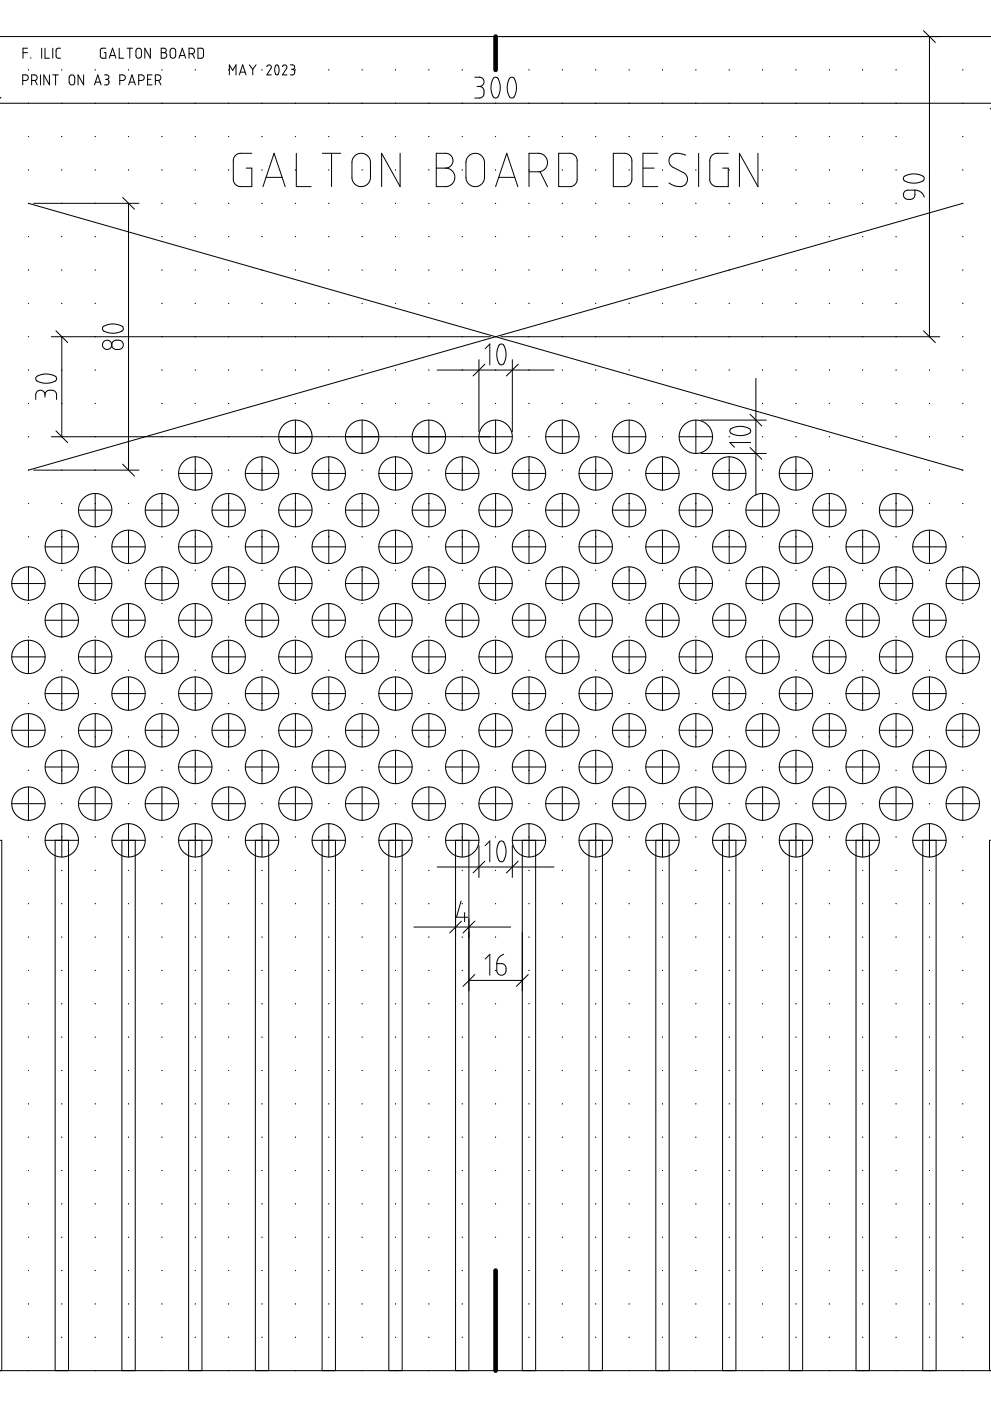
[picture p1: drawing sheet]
<svg xmlns="http://www.w3.org/2000/svg" width="297mm" height="420mm" viewBox="0 0 297 420" stroke-linecap="round" stroke-linejoin="round" font-family="sans-serif">
<g fill="none" stroke="#000" stroke-width=".3">
<path d="M-.1 11h297.2M6.9 15.8h1.3M8.2 14.5h-1.3v3M9.2 17.3v.2M12.5 14.5v3M13.5 14.5v3h1.3M15.8 14.5v3M18.1 14.5h-.9l-.4 .6 .1 2 .4 .3 .8 .1M31.7 14.5h-1.2l-.4 .5v1.9l.4 .5 1.2 .1v-1.7h-.5M32.7 17.5l1-3 1 3M33 16.6h1.5M35.7 14.5v3h1.4"/>
<path d="M38.1 14.5h1.6M38.9 14.5v3M41 14.7l.8-.2 .6 .5v1.8l-.6 .6-.7-.1-.4-.5v-1.7zM45.1 14.5v3l-1.7-3v3M48.3 14.5h1l.5 .4-.1 .7-.6 .2 .5 .1 .4 .5-.1 .6-.4 .4-1.2 .1zM48.3 15.8h.8M51.2 14.8l.7-.3 .7 .4v1.9l-.4 .6h-.7l-.5-.5v-1.7zM53.7 17.5l1-3 .9 3M53.9 16.6h1.5M56.7 16.1h1l.4-.2 .2-.4-.2-.8-.4-.2h-1v3M57.7 16.1l.6 1.4M59.3 14.5h1.1l.5 .3 .1 2.2-.4 .4-1.3 .1z"/>
<path d="M74.7 19.5l1.1 1.3M76.8 19.5l-1 1.3M80 20l.5-.5 .7 .3 .1 .5-1.3 2.2h1.3M82.7 19.6l.5-.1 .5 1.1-.2 1.3-.4 .6-.4-.2-.3-.9zM84.7 20l.6-.5 .5 .1 .2 .4-1.3 2.5h1.3M87 19.5h.8l.4 .2v.8l-.5 .3M276.8 9.2l3.6 3.5M278.6 11v90M-.1 31h297.2M.3 29.2l-.3 .3M6.8 24.1h1l.5-.2 .2-.6-.2-.6-.4-.2h-1.1v3M8.5 21h.1"/>
<path d="M8.5 20.9v.1M8.5 30.9v.1M9.5 24.1h.9l.5-.2 .3-.6-.3-.6-.4-.2h-1v3M10.5 24.1l.7 1.4M12.1 22.5v3M14.8 22.5v3l-1.7-3v3M15.8 22.5h1.7M16.7 22.5v3M18.5 21h.1M18.5 20.9v.1M18.5 30.9v.1M20.9 22.8l.8-.3 .7 .5v1.7l-.5 .7h-.6l-.5-.4z"/>
<path d="M25.1 22.5v3l-1.7-3v3M28.3 25.5l1-3 1 3M28.5 20.9v.1M28.5 30.9v.1M28.6 24.6h1.4M31.3 22.5h.9l.4 .4-.1 .7-.5 .2M31.6 23.8h.4M32 23.8l.6 .3v.9l-.4 .4-.9 .1M35.9 24.1l1.4-.1 .3-.6-.2-.6-.5-.3h-1v3M38.5 21h.1M38.5 20.9v.1M38.5 30.9v.1"/>
<path d="M38.6 25.5l1-3 1 3M38.8 24.6h1.5M41.6 24.1h.9l.5-.2 .2-.5-.2-.7-.4-.2h-1v3M44.2 23.8h1M45.6 22.5h-1.4v3h1.4M46.6 24.1l1.3-.1 .3-.6-.1-.6-.5-.3h-1v3M47.6 24.1l.6 1.4M48.5 20.9v.1M48.5 30.9v.1M58.5 21h.1M58.5 20.9v.1M58.5 30.9v.1"/>
<path d="M68.5 20.9v.1M68.5 30.9v.1M68.7 22.5v-3l1 1.6 1-1.6v3M71.7 22.5l1-3 1 3M72 21.6h1.5M75.8 20.8v1.7M78.5 21h.1M78.5 20.9v.1M78.5 30.9v.1M87.3 20.8h.4M87.7 20.8l.6 .4v.8l-.4 .4-.9 .1M88.5 20.9v.1"/>
<path d="M88.5 30.9v.1M98.5 21h.1M98.6 20.9v.1M98.6 30.9v.1M108.5 20.9v.1M108.5 30.9v.1M118.5 21h.1M118.6 20.9v.1M118.6 30.9v.1M128.5 20.9l.1 .1M128.5 30.9v.1M138.5 21h.1"/>
<path d="M138.6 20.9v.1M138.6 30.9v.1M142.3 23.2h1.8l.8 .7 .2 .8-.3 .7-1.1 .5M143 25.9h.7M143.7 25.9l.7 .2 .5 .6 .1 1.8-.4 .6-.6 .3h-1.7M147.9 23.5l.5-.3 .7 .2 .8 2v1.2l-.2 1.5-.5 1-.5 .3-.9-.4-.6-1.9 .1-2zM148.5 20.9l.1 .1M148.5 30.9v.1M152.8 23.4l.8-.2 .5 .3 .7 2.2-.3 2.4-.4 1-.6 .3-.8-.3-.6-2.1 .1-2zM158.5 21h.1M158.6 20.9v.1M158.6 30.9v.1"/>
<path d="M168.6 20.9v.1M168.6 30.9v.1M178.5 21h.1M178.6 20.9v.1M178.6 30.9v.1M188.6 20.9v.1M188.6 30.9v.1M198.5 21h.1M198.6 20.9v.1M198.6 30.9v.1M208.6 20.9v.1M208.6 30.9v.1"/>
<path d="M218.5 21h.1M218.6 20.9v.1M218.6 30.9v.1M228.6 20.9v.1M228.6 30.9v.1M238.6 20.9l-.1 .1M238.6 30.9v.1M248.6 20.9v.1M248.6 30.9v.1M258.6 20.9v.1M258.6 30.9v.1M268.6 20.9v.1"/>
<path d="M268.6 30.9v.1M278.6 21h.1M288.6 21h.1M288.6 20.9v.1M288.6 30.9v.1M297.1 32.5l-.3 .2M8.5 41h.1M8.5 40.9v.1M8.5 50.9v.1M18.5 41h.1M18.5 40.9v.1M18.5 50.9v.1"/>
<path d="M28.5 51h.1M28.5 40.9v.1M28.5 50.9v.1M36.8 59.2l3.5 3.5M38.5 41h.1M38.5 40.9v.1M38.5 50.9v.1M48.5 51h.1M48.5 40.9v.1M48.5 50.9v.1M58.5 41h.1M58.5 40.9v.1"/>
<path d="M58.5 50.9v.1M68.5 51h.1M68.5 40.9v.1M68.5 50.9v.1M75.5 46h-3.9l-.9 .5-.6 .8-.2 6.7 .5 1.2 .9 .6 4.2 .2v-5.6h-1.7M78.5 41h.1M78.5 40.9v.1M78.5 50.9v.1M78.8 56l3.3-10 3.4 10M79.7 53.2h4.9M88.5 51h.1M88.5 40.9v.1"/>
<path d="M88.5 50.9v.1M88.8 46v10h4.5M96.6 46h5.6M98.5 41h.1M98.6 40.9v.1M98.6 50.9v.1M99.4 46v10M106.3 46.8l1.1-.7 1.4-.1 1.3 .7 .8 1.2 .1 5.8-.6 1.2-1.3 .9-1.1 .2-1-.4-.8-.5-.6-1-.1-5.6 .2-.9zM108.5 51h.1M108.5 40.9v.1M108.5 50.9v.1M118.5 41h.1"/>
<path d="M118.6 40.9v.1M118.6 50.9v.1M119.9 46v10l-5.5-10v10M128.5 51h.1M128.5 40.9l.1 .1M128.5 50.9v.1M130.8 46h3.3l.9 .5 .6 .8 .2 1.2-.5 1.1-.8 .6-1 .2 1.1 .2 .7 .4 .7 .8 .3 .9-.2 1.7-.6 .8-.8 .5-.9 .3h-3zM130.8 50.4h2.7M138.5 41h.1M138.6 40.9v.1M138.6 50.9v.1M140.4 46.9l1.2-.8 1.4-.1 1.3 .7 .8 1.1 .1 5.9-.6 1.3-1.3 .8-1.2 .2-.9-.3-.9-.7-.5-1-.1-5.4 .2-1z"/>
<path d="M148.5 51h.1M148.5 40.9l.1 .1M148.5 50.9v.1M148.5 56l3.4-10 3.3 10M149.5 53.2h4.8M158.5 41h.1M158.5 51h.1M158.6 51.5h3l1.6-.7 .6-.7 .3-1.1-.1-.9-.5-1.2-.7-.5-.9-.4h-3.3v10M158.6 40.9v.1M161.9 51.5l2.2 4.5M167.4 46h3.8l.9 .4 .7 .8 .2 .7v6.1l-.4 1.1-.8 .7-.8 .2h-3.6zM168.5 51h.1"/>
<path d="M168.6 40.9v.1M168.6 50.9v.1M178.5 41h.1M178.6 40.9v.1M178.6 50.9v.1M183.8 46h3.9l.9 .5 .6 .8 .2 .7v6.1l-.4 .9-.8 .8-.8 .2h-3.6zM188.6 51h.1M188.6 40.9v.1M188.6 50.9v.1M192.7 50.4h3.4M197.2 46h-4.5v10h4.5M198.5 41h.1"/>
<path d="M198.6 40.9v.1M198.6 50.9v.1M205.5 46.5l-2-.5-1.6 .1-1 .8-.4 1.5 .3 .9 .6 .7 3.5 1.8 .7 .6 .5 1.3-.4 1.3-1 .8-1.2 .2-1.5-.4-1.5-.7M208.6 51h.1M208.6 40.9v.1M208.6 50.9v.1M209.4 46v10M218.3 46h-3.9l-.8 .5-.7 .8-.2 6.7 .5 1.2 .9 .6 4.2 .2v-5.6h-1.7M218.5 41h.1M218.6 40.9v.1M218.6 50.9v.1M227.2 46v10l-5.6-10v10"/>
<path d="M228.6 51h.1M228.6 40.9v.1M228.6 50.9v.1M238.5 51h.1M238.6 40.9l-.1 .1M238.6 50.9v.1M248.6 51h.1M248.6 40.9v.1M248.6 50.9v.1M258.6 51h.1M258.6 40.9v.1M258.6 50.9v.1"/>
<path d="M268.6 51h.1M268.6 40.9v.1M268.6 50.9v.1M270.9 53l1.6-.7 2.1-.1 2 .6 .4 .8-.3 .6-.9 .4-2.5 .3-2.2-.7-.3-.6zM271.2 57.4l.7-.4h2.3v1.9l-.9 .8h-1.7l-.5-.4-.3-.7v-.6zM274.2 57l1.7 .5 .7 .7 .4 .9M278.6 41h.1M278.6 51h.1M288.6 41h.1M288.6 40.9v.1M288.6 50.9v.1M8.5 61l280.1 80"/>
<path d="M8.5 61h.1M8.5 71h.1M10.1 61h31.6M18.5 61h.1M18.5 71h.1M28.5 71h.1M28.5 61h.1M38.5 71h.1M38.5 61v80M48.5 61h.1M48.5 71h.1M58.5 61h.1"/>
<path d="M58.5 71h.1M68.5 61h.1M68.5 71h.1M78.5 61h.1M78.5 71h.1M88.5 61h.1M88.5 71h.1M98.6 61h.1M98.6 71h.1M108.5 61h.1M108.5 71h.1M118.6 61h.1"/>
<path d="M118.6 71h.1M128.5 61h.1M128.5 71h.1M138.6 61h.1M138.6 71h.1M148.5 61h.1M148.5 71h.1M158.6 61h.1M158.6 71h.1M168.5 61h.1M168.5 71h.1M168.6 61h.1"/>
<path d="M168.6 71h.1M178.6 61h.1M178.6 71h.1M188.6 61h.1M188.6 71h.1M198.6 61h.1M198.6 71h.1M208.6 61h.1M208.6 71h.1M218.6 61h.1M218.6 71h.1M228.6 61h.1"/>
<path d="M228.6 71h.1M238.5 61h.1M238.5 71h.1M238.6 61h.1M238.6 71h.1M248.6 61h.1M248.6 71h.1M258.6 61h.1M258.6 71h.1M268.6 61h.1M268.6 71h.1M278.6 61h.1"/>
<path d="M278.6 71h.1M288.6 61l-280.1 80M288.6 61h.1M288.6 71h.1M8.5 81h.1M8.5 91h.1M16.8 99.2l3.5 3.5M18.5 81h.1M18.5 91h.1M28.5 91h.1M28.5 81h.1M30.9 98l1.6-.7 2.1-.1 2.1 .7 .3 .8-.3 .5-1.1 .5-2.5 .2-2-.6-.4-.6z"/>
<path d="M38.5 81h.1M38.5 91h.1M48.5 91h.1M48.5 81h.1M58.5 81h.1M58.5 91h.1M68.5 91h.1M68.5 81h.1M78.5 81h.1M78.5 91h.1M88.5 91h.1M88.5 81h.1"/>
<path d="M98.5 81h.1M98.6 81h.1M98.6 91h.1M108.5 91h.1M108.5 81h.1M118.5 81h.1M118.6 81h.1M118.6 91h.1M128.5 91h.1M128.5 81h.1M138.5 81h.1M138.6 81h.1"/>
<path d="M138.6 91h.1M148.5 91h.1M148.5 81h.1M158.5 81h.1M158.6 81h.1M158.6 91h.1M168.5 91h.1M168.6 81h.1M168.6 91h.1M178.5 81h.1M178.6 81h.1M178.6 91h.1"/>
<path d="M188.6 91h.1M188.6 81h.1M198.5 81h.1M198.6 81h.1M198.6 91h.1M208.6 91h.1M208.6 81h.1M218.5 81h.1M218.6 81h.1M218.6 91h.1M228.6 91h.1M228.6 81h.1"/>
<path d="M238.5 91h.1M238.6 81h-.1M238.6 91h.1M248.6 91h.1M248.6 81h.1M258.6 91h.1M258.6 81h.1M268.6 91h.1M268.6 81h.1M276.8 99.2l3.6 3.5M278.6 81h.1M278.6 91h.1"/>
<path d="M288.6 81h.1M288.6 91h.1M8.5 101h.1M8.5 111h.1M11 112.9l1.9-.7h1.8l1.9 .7 .4 .8-.4 .6-1.1 .4-2.5 .2-2-.6-.3-.6zM13.5 118.4l-.5-1.1-.7-.3-.8 .1-.8 1v1.7M13.5 118.4l.2-.7 .5-.5 1.9-.1 .8 .9 .1 1.8M13.5 118.4v.7M15.4 101h131.6M18.5 111h.1M18.5 101v30M28.5 111h.1"/>
<path d="M28.5 101h.1M33.8 102.5l.8-.5 1.5 .1 .8 .8v1l-.9 .9-1.8-.2-.7-.8v-.6zM38.5 111h.1M48.5 111h.1M48.5 101h.1M58.5 101h.1M58.5 111h.1M68.5 111h.1M68.5 101h.1M78.5 101h.1M78.5 111h.1M88.5 111h.1"/>
<path d="M88.5 101h.1M98.6 101h.1M98.6 111h.1M108.5 111h.1M108.5 101h.1M118.6 101h.1M118.6 111h.1M128.5 111h.1M128.5 101h.1M131 111h35.1M138.6 101h.1M138.6 111h.1"/>
<path d="M143.6 107.9v21.5M145.3 109.2l-3.5 3.6M145.4 104.6l1.4-1.4v6.2M148.5 101h.1M148.5 111h.1M149.6 103.4l.6-.2 .7 .2 .7 2.1 .1 1.4-.3 1.3-.4 .9-.7 .3-.8-.5-.6-1.9 .1-1.9zM150.1 101h131.6M153.6 107.9v21.5M155.3 109.2l-3.5 3.6M158.6 101h.1M158.6 111h.1M168.5 111h.1"/>
<path d="M168.6 101h.1M168.6 111h.1M178.6 101h.1M178.6 111h.1M188.6 111h.1M188.6 101h.1M198.6 101h.1M198.6 111h.1M208.6 111h.1M208.6 101h.1M218.6 101h.1M218.6 111h.1"/>
<path d="M226.6 113.5v35M228.6 111h.1M228.6 101h.1M238.5 111h.1M238.6 101h.1M238.6 111h.1M248.6 111h.1M248.6 101h.1M258.6 111h.1M258.6 101h.1M268.6 111h.1M268.6 101h.1"/>
<path d="M278.6 111h.1M288.6 101h.1M288.6 111h.1M8.5 131h.1M8.5 121h.1M15.4 131h138.2M16.8 129.2l3.5 3.6M18.5 121h.1M28.5 121h.1M28.5 131h.1M36.8 139.2l3.5 3.6M38.5 121h.1"/>
<path d="M48.5 121h.1M48.5 131h.1M58.5 121h.1M58.5 131h.1M58.5 137v10M68.5 121h.1M68.5 131h.1M78.5 121h.1M78.5 131h.1M78.5 137v10M88.5 121h.1M88.5 126v10"/>
<path d="M98.5 121h.1M98.6 121h.1M98.6 131h.1M98.6 137v10M108.5 121h.1M108.5 126v10M118.5 121h.1M118.6 121h.1M118.6 131h.1M118.6 137v10M128.5 121h.1M128.5 126v10"/>
<path d="M138.5 121h.1M138.6 121h.1M138.6 131h.1M138.6 137v10M148.5 121h.1M148.5 126v10M158.5 131h.1M158.5 121h.1M158.6 121h.1M158.6 137v10M163.6 131h10M168.6 121h.1"/>
<path d="M168.6 126v10M178.5 131h.1M178.5 121h.1M178.6 121h.1M178.6 137v10M183.6 131h10M188.6 121h.1M188.6 126v10M198.5 131h.1M198.5 121h.1M198.6 121h.1M198.6 137v10"/>
<path d="M203.6 131h10M208.6 121h.1M208.6 126v10M210.1 126h19.6M210.1 136h19.6M218.5 131h.1M218.5 121h.1M218.6 121h.1M218.6 137v10M219 128.6l1.8-.6 1.9-.1 2 .7 .3 .8-.3 .5-1.1 .5-2.5 .2-2.1-.7-.2-.6zM224.8 124.2l3.5 3.6M224.8 134.2l3.5 3.6"/>
<path d="M225 132.7h-6.2l1.4 1.4M228.6 131h.1M228.6 121h.1M238.5 131h.1M238.6 121h-.1M238.6 131h.1M238.6 137v10M248.6 131h.1M248.6 121h.1M258.6 131h.1M258.6 121h.1M268.6 131h.1"/>
<path d="M268.6 121h.1M278.6 131h.1M278.6 121h.1M288.6 131h.1M288.6 121h.1M8.5 141h.1M8.5 151h.1M10.1 141h31.6M18.5 141h.1M18.5 151h.1M18.5 159v10M23.5 153h10"/>
<path d="M28.5 151h.1M28.5 141h.1M28.5 148v10M38.5 151h.1M38.5 159v10M43.5 153h10M48.5 151h.1M48.5 141h.1M48.5 148v10M53.5 142h10M58.5 141h.1M58.5 151h.1"/>
<path d="M58.5 159v10M63.5 153h10M68.5 151h.1M68.5 141h.1M68.5 148v10M73.5 142h10M78.5 141h.1M78.5 151h.1M78.5 159v10M83.5 153h10M88.5 151h.1M88.5 141h.1"/>
<path d="M88.5 148v10M93.5 142h10M98.5 141h.1M98.6 151h.1M98.6 159v10M103.5 153h10M108.5 151h.1M108.5 141h.1M108.5 148v10M113.5 142h10M118.5 141h.1M118.6 151h.1"/>
<path d="M118.6 159v10M123.5 153h10M128.5 151h.1M128.5 141h.1M128.5 148v10M133.5 142h10.1M138.5 141h.1M138.6 151h.1M138.6 159v10M143.6 153h10M148.5 151h.1M148.5 141h.1"/>
<path d="M148.5 148v10M153.6 142h10M158.5 141h.1M158.6 151h.1M158.6 159v10M163.6 153h10M168.5 151h.1M168.6 141h.1M168.6 148v10M173.6 142h10M178.5 141h.1M178.6 151h.1"/>
<path d="M178.6 159v10M183.6 153h10M188.6 151h.1M188.6 141h.1M188.6 148v10M193.6 142h10M198.5 141h.1M198.6 151h.1M198.6 159v10M203.6 153h10M208.6 151h.1M208.6 141h.1"/>
<path d="M208.6 148v10M213.6 142h10M218.5 141h.1M218.6 151h.1M218.6 159v10M223.6 153h10M228.6 151h.1M228.6 141h.1M228.6 148v10M233.6 142h10M238.5 141h.1M238.5 151h.1"/>
<path d="M238.6 151h.1M238.6 159v10M243.6 153h10M248.6 151h.1M248.6 141h.1M248.6 148v10M258.6 151h.1M258.6 141h.1M258.6 159v10M263.6 153h10M268.6 151h.1M268.6 141h.1"/>
<path d="M268.6 148v10M278.6 141h.1M278.6 151h.1M278.6 159v10M288.6 141h.1M288.6 151h.1M3.5 175h10M8.5 161h.1M8.5 171h.1M8.5 170v10M13.5 164h10M18.5 161h.1"/>
<path d="M18.5 171h.1M23.5 175h10M28.5 161h.1M28.5 171h.1M28.5 170v10M33.5 164h10M38.5 161h.1M38.5 171h.1M43.5 175h10M48.5 161h.1M48.5 171h.1M48.5 170v10"/>
<path d="M53.5 164h10M58.5 161h.1M58.5 171h.1M63.5 175h10M68.5 161h.1M68.5 171h.1M68.5 170v10M73.5 164h10M78.5 161h.1M78.5 171h.1M83.5 175h10M88.5 161h.1"/>
<path d="M88.5 171h.1M88.5 170v10M93.5 164h10M98.5 161h.1M98.6 171h.1M103.5 175h10M108.5 161h.1M108.5 171h.1M108.5 170v10M113.5 164h10M118.5 161h.1M118.6 171h.1"/>
<path d="M123.5 175h10M128.5 171h.1M128.5 170v10M128.6 161h-.1M133.5 164h10.1M138.5 161h.1M138.6 171h.1M143.6 175h10M148.5 171h.1M148.5 170v10M148.6 161h-.1M153.6 164h10"/>
<path d="M158.5 161h.1M158.6 171h.1M163.6 175h10M168.5 171h.1M168.6 170v10M168.6 161h.1M173.6 164h10M178.5 161h.1M178.6 171h.1M183.6 175h10M188.6 161h.1M188.6 171h.1"/>
<path d="M188.6 170v10M193.6 164h10M198.5 161h.1M198.6 171h.1M203.6 175h10M208.6 171h.1M208.6 170v10M208.6 161h.1M213.6 164h10M218.5 161h.1M218.6 171h.1M223.6 175h10"/>
<path d="M228.6 171h.1M228.6 170v10M228.6 161h.1M233.6 164h10M238.5 161h.1M238.5 171h.1M238.6 171h.1M243.6 175h10M248.6 171h.1M248.6 170v10M248.6 161h.1M253.6 164h10"/>
<path d="M258.6 161h.1M258.6 171h.1M263.6 175h10M268.6 171h.1M268.6 170v10M268.6 161h.1M273.6 164h10M278.6 161h.1M278.6 171h.1M283.6 175h10M288.6 161h.1M288.6 171h.1"/>
<path d="M288.6 170v10M3.5 197h10M8.5 181h.1M8.5 191h.1M8.5 192v10M13.5 186h10M18.5 181h.1M18.5 191h.1M18.5 181v10M23.5 197h10M28.5 181h.1M28.5 191h.1"/>
<path d="M28.5 192v10M33.5 186h10M38.5 181h.1M38.5 191h.1M38.5 181v10M43.5 197h10M48.5 181h.1M48.5 191h.1M48.5 192v10M53.5 186h10M58.5 181h.1M58.5 191h.1"/>
<path d="M58.5 181v10M63.5 197h10M68.5 181h.1M68.5 191h.1M68.5 192v10M73.5 186h10M78.5 181h.1M78.5 191h.1M78.5 181v10M83.5 197h10M88.5 181h.1M88.5 191h.1"/>
<path d="M88.5 192v10M93.5 186h10M98.5 181h.1M98.5 191h.1M98.6 181v10M103.5 197h10M108.5 181h.1M108.5 191h.1M108.5 192v10M113.5 186h10M118.5 181h.1M118.5 191h.1"/>
<path d="M118.6 181v10M123.5 197h10M128.5 191h.1M128.5 192v10M128.6 181h-.1M133.5 186h10.1M138.5 181h.1M138.5 191h.1M138.6 181v10M143.6 197h10M148.5 191h.1M148.5 192v10"/>
<path d="M148.6 181h-.1M153.6 186h10M158.5 181h.1M158.5 191h.1M158.6 181v10M163.6 197h10M168.5 191h.1M168.6 191h.1M168.6 192v10M168.6 181h.1M173.6 186h10M178.5 181h.1"/>
<path d="M178.5 191h.1M178.6 181v10M183.6 197h10M188.6 181h.1M188.6 191h.1M188.6 192v10M193.6 186h10M198.5 181h.1M198.5 191h.1M198.6 181v10M203.6 197h10M208.6 191h.1"/>
<path d="M208.6 192v10M208.6 181h.1M213.6 186h10M218.5 181h.1M218.5 191h.1M218.6 181v10M223.6 197h10M228.6 191h.1M228.6 192v10M228.6 181h.1M233.6 186h10M238.5 181v10"/>
<path d="M243.6 197h10M248.6 191h.1M248.6 192v10M248.6 181h.1M253.6 186h10M258.6 181v10M263.6 197h10M268.6 191h.1M268.6 192v10M268.6 181h.1M273.6 186h10M278.6 181h.1"/>
<path d="M278.6 191h.1M278.6 181v10M283.6 197h10M288.6 181h.1M288.6 191h.1M288.6 192v10M3.5 219h10M8.5 201h.1M8.5 211h.1M8.5 214v10M13.5 208h10M18.5 201h.1"/>
<path d="M18.5 211h.1M18.5 203v10M23.5 219h10M28.5 201h.1M28.5 211h.1M28.5 214v10M33.5 208h10M38.5 201h.1M38.5 211h.1M38.5 203v10M43.5 219h10M48.5 201h.1"/>
<path d="M48.5 211h.1M48.5 214v10M53.5 208h10M58.5 201h.1M58.5 211h.1M58.5 203v10M63.5 219h10M68.5 201h.1M68.5 211h.1M68.5 214v10M73.5 208h10M78.5 201h.1"/>
<path d="M78.5 211h.1M78.5 203v10M83.5 219h10M88.5 201h.1M88.5 211h.1M88.5 214v10M93.5 208h10M98.5 201h.1M98.5 211h.1M98.6 201h.1M98.6 203v10M103.5 219h10"/>
<path d="M108.5 201h.1M108.5 211h.1M108.5 214v10M113.5 208h10M118.5 201h.1M118.5 211h.1M118.6 201h.1M118.6 203v10M123.5 219h10M128.5 201h.1M128.5 211h.1M128.5 214v10"/>
<path d="M133.5 208h10.1M138.5 201h.1M138.5 211h.1M138.6 201h.1M138.6 203v10M143.6 219h10M148.5 201h.1M148.5 211h.1M148.5 214v10M153.6 208h10M158.5 201h.1M158.5 211h.1"/>
<path d="M158.6 201h.1M158.6 203v10M163.6 219h10M168.5 201h.1M168.5 211h.1M168.6 211h.1M168.6 214v10M173.6 208h10M178.5 201h.1M178.5 211h.1M178.6 201h.1M178.6 203v10"/>
<path d="M183.6 219h10M188.6 201h.1M188.6 211h.1M188.6 214v10M193.6 208h10M198.5 201h.1M198.5 211h.1M198.6 201h.1M198.6 203v10M203.6 219h10M208.6 201h.1M208.6 211h.1"/>
<path d="M208.6 214v10M213.6 208h10M218.5 201h.1M218.5 211h.1M218.6 201h.1M218.6 203v10M223.6 219h10M228.6 201h.1M228.6 211h.1M228.6 214v10M233.6 208h10M238.5 201h.1"/>
<path d="M238.5 211h.1M238.6 203v10M243.6 219h10M248.6 201h.1M248.6 211h.1M248.6 214v10M253.6 208h10M258.6 201h.1M258.6 211h.1M258.6 203v10M263.6 219h10M268.6 201h.1"/>
<path d="M268.6 211h.1M268.6 214v10M273.6 208h10M278.6 201h.1M278.6 211h.1M278.6 203v10M283.6 219h10M288.6 201h.1M288.6 211h.1M288.6 214v10M8.5 221h.1M8.5 231h.1"/>
<path d="M8.5 236v10M13.5 230h10M18.5 221h.1M18.5 231h.1M18.5 225v10M28.5 221h.1M28.5 231h.1M28.5 236v10M33.5 230h10M38.5 221h.1M38.5 231h.1M38.5 225v10"/>
<path d="M48.5 221h.1M48.5 231h.1M48.5 236v10M53.5 230h10M58.5 221h.1M58.5 231h.1M58.5 225v10M68.5 221h.1M68.5 231h.1M68.5 236v10M73.5 230h10M78.5 221h.1"/>
<path d="M78.5 231h.1M78.5 225v10M88.5 221h.1M88.5 231h.1M88.5 236v10M93.5 230h10M98.5 221h.1M98.5 231h.1M98.6 221h.1M98.6 225v10M108.5 221h.1M108.5 231h.1"/>
<path d="M108.5 236v10M113.5 230h10M118.5 221h.1M118.5 231h.1M118.6 221h.1M118.6 225v10M128.5 221h.1M128.5 231h.1M128.5 236v10M133.5 230h10.1M138.5 221h.1M138.5 231h.1"/>
<path d="M138.6 221h.1M138.6 225v10M148.5 221h.1M148.5 231h.1M148.5 236v10M153.6 230h10M158.5 221h.1M158.5 231h.1M158.6 221h.1M158.6 225v10M168.5 221h.1M168.5 231h.1"/>
<path d="M168.6 231h.1M168.6 236v10M173.6 230h10M178.5 221h.1M178.5 231h.1M178.6 221h.1M178.6 225v10M188.6 221h.1M188.6 231h.1M188.6 236v10M193.6 230h10M198.5 221h.1"/>
<path d="M198.5 231h.1M198.6 221h.1M198.6 225v10M208.6 221h.1M208.6 231h.1M208.6 236v10M213.6 230h10M218.5 221h.1M218.5 231h.1M218.6 221h.1M218.6 225v10M228.6 221h.1"/>
<path d="M228.6 231h.1M228.6 236v10M233.6 230h10M238.5 221h.1M238.5 231h.1M238.6 225v10M248.6 221h.1M248.6 231h.1M248.6 236v10M253.6 230h10M258.6 221h.1M258.6 231h.1"/>
<path d="M258.6 225v10M268.6 221h.1M268.6 231h.1M268.6 236v10M273.6 230h10M278.6 221h.1M278.6 231h.1M278.6 225v10M288.6 221h.1M288.6 231h.1M288.6 236v10M0 252h.5v159.1"/>
<path d="M3.5 241h10M8.5 251h.1M13.5 252h10M16.5 252v159.1M18.5 241h.1M18.5 251h.1M18.5 247v10M20.5 252v159.1M23.5 241h10M28.5 251h.1M33.5 252h10M36.5 252v159.1"/>
<path d="M38.5 241h.1M38.5 251h.1M38.5 247v10M40.5 252v159.1M43.5 241h10M48.5 251h.1M53.5 252h10M56.5 252v159.1M58.5 241h.1M58.5 251h.1M58.5 247v10M60.5 252v159.1"/>
<path d="M63.5 241h10M68.5 251h.1M73.5 252h10M76.5 252v159.1M78.5 241h.1M78.5 251h.1M78.5 247v10M80.5 252v159.1M83.5 241h10M88.5 251h.1M93.5 252h10M96.5 252v159.1"/>
<path d="M98.5 241h.1M98.5 251h.1M98.6 241h.1M98.6 247v10M100.5 252v159.1M103.5 241h10M108.5 251h.1M113.5 252h10M116.5 252v159.1M118.5 241h.1M118.5 251h.1M118.6 241h.1"/>
<path d="M118.6 247v10M120.5 252v159.1M123.5 241h10M128.5 251h.1M133.5 252h10.1M136.5 252v159.1M138.5 241h.1M138.5 251h.1M138.6 241h.1M138.6 247v10M140.5 252v159.1M143.6 241h10"/>
<path d="M143.6 253.6v9.5M145.3 258.3l-3.5 3.5M145.4 253.6l1.4-1.4v6.3M148.5 251h.1M149.6 252.5l.6-.3 .8 .3 .6 2.1 .1 1.3-.4 1.5-.3 .7-.7 .4-.8-.5-.6-2 .1-1.9zM153.6 252h10M153.6 253.6v9.5M155.3 258.3l-3.5 3.5M156.5 252v159.1M158.5 241h.1M158.5 251h.1M158.6 241h.1"/>
<path d="M158.6 247v10M160.5 252v159.1M163.6 241h10M168.5 251h.1M168.6 251h.1M173.6 252h10M176.6 252v159.1M178.5 241h.1M178.5 251h.1M178.6 241h.1M178.6 247v10M180.6 252v159.1"/>
<path d="M183.6 241h10M188.6 251h.1M193.6 252h10M196.6 252v159.1M198.5 241h.1M198.5 251h.1M198.6 241h.1M198.6 247v10M200.6 252v159.1M203.6 241h10M208.6 251h.1M213.6 252h10"/>
<path d="M216.6 252v159.1M218.5 241h.1M218.5 251h.1M218.6 241h.1M218.6 247v10M220.6 252v159.1M223.6 241h10M228.6 251h.1M233.6 252h10M236.6 252v159.1M238.5 241h.1M238.5 251h.1"/>
<path d="M238.6 247v10M240.6 252v159.1M243.6 241h10M248.6 251h.1M253.6 252h10M256.6 252v159.1M258.6 241h.1M258.6 251h.1M258.6 247v10M260.6 252v159.1M263.6 241h10M268.6 251h.1"/>
<path d="M273.6 252h10M276.6 252v159.1M278.6 241h.1M278.6 251h.1M278.6 247v10M280.6 252v159.1M283.6 241h10M288.6 251h.1M297.1 252h-.5v159.1M8.5 261h.1M8.5 271h.1M18.5 261h.1"/>
<path d="M18.5 271h.1M28.5 261h.1M28.5 271h.1M38.5 261h.1M38.5 271h.1M48.5 261h.1M48.5 271h.1M58.5 261h.1M58.5 271h.1M68.5 261h.1M68.5 271h.1M78.5 261h.1"/>
<path d="M78.5 271h.1M88.5 261h.1M88.5 271h.1M98.5 261h.1M98.5 271h.1M98.6 261h.1M98.6 271h.1M108.5 261h.1M108.5 271h.1M118.5 261h.1M118.5 271h.1M118.6 261h.1"/>
<path d="M118.6 271h.1M124.1 278h29M128.5 271h.1M128.6 261h-.1M131 260h35.1M138.2 270.2l-1.4 4.9h3.5M138.3 276.2l-3.5 3.6M138.5 261h.1M138.5 271h.1M138.6 261h.1M138.6 271h.1M139.3 273.7v2.8"/>
<path d="M142.3 276.2l-3.5 3.6M148.5 271h.1M148.6 261h-.1M158.5 261h.1M158.5 271h.1M158.6 261h.1M158.6 271h.1M168.6 271h.1M168.6 261h.1M178.5 261h.1M178.5 271h.1M178.6 261h.1"/>
<path d="M178.6 271h.1M188.6 261h.1M188.6 271h.1M198.5 261h.1M198.5 271h.1M198.6 261h.1M198.6 271h.1M208.6 271h.1M208.6 261h.1M218.5 261h.1M218.5 271h.1M218.6 261h.1"/>
<path d="M218.6 271h.1M228.6 271h.1M228.6 261h.1M238.5 261h.1M238.6 271h-.1M248.6 271h.1M248.6 261h.1M258.6 261h.1M258.6 271h.1M268.6 271h.1M268.6 261h.1M278.6 261h.1"/>
<path d="M278.6 271h.1M288.6 261h.1M288.6 271h.1M8.5 281h.1M8.5 291h.1M8.5 281v.1M18.5 281h.1M18.5 291h.1M18.5 281v.1M28.5 281v.1M28.5 291h.1M38.5 281h.1"/>
<path d="M38.5 291h.1M38.5 281v.1M48.5 281v.1M48.5 291h.1M58.5 281h.1M58.5 291h.1M58.5 281v.1M68.5 281v.1M68.5 291h.1M78.5 281h.1M78.5 291h.1M78.5 281v.1"/>
<path d="M88.5 281v.1M88.5 291h.1M98.5 281h.1M98.5 291h.1M98.6 281v.1M98.6 291h.1M108.5 281v.1M108.5 291h.1M118.5 281h.1M118.5 291h.1M118.6 281v.1M118.6 291h.1"/>
<path d="M128.5 291h.1M128.6 281l-.1 .1M138.5 281h.1M138.5 291h.1M138.6 281v.1M138.6 291h.1M140.5 294h16M142.3 292.3l-3.5 3.5M145.4 287.6l1.4-1.4v6.3M148.5 291h.1M148.6 281l-.1 .1M148.9 289h1.7l.8 .5 .3 .6v1.1l-.6 1-1.1 .2-.9-.6-.2-.5z"/>
<path d="M151 286.2l-.9 .5-.7 .7-.5 1.6M158.3 292.3l-3.5 3.5M158.5 281h.1M158.5 291h.1M158.6 281v.1M158.6 291h.1M168.6 291h.1M168.6 281v.1M178.5 281h.1M178.5 291h.1M178.6 281v.1M178.6 291h.1"/>
<path d="M188.6 281v.1M188.6 291h.1M198.5 281h.1M198.5 291h.1M198.6 281v.1M198.6 291h.1M208.6 291h.1M208.6 281v.1M218.5 281h.1M218.5 291h.1M218.6 281v.1M218.6 291h.1"/>
<path d="M228.6 291h.1M228.6 281v.1M238.5 281l.1 .1M238.6 291h-.1M248.6 291h.1M248.6 281v.1M258.6 281v.1M258.6 291h.1M268.6 291h.1M268.6 281v.1M278.6 281h.1M278.6 291h.1"/>
<path d="M278.6 281v.1M288.6 281h.1M288.6 291h.1M288.6 281v.1M8.5 301h.1M8.5 311h.1M8.5 301v.1M18.5 301h.1M18.5 311h.1M18.5 301v.1M28.5 301v.1M28.5 311h.1"/>
<path d="M38.5 301h.1M38.5 311h.1M38.5 301v.1M48.5 301v.1M48.5 311h.1M58.5 301h.1M58.5 311h.1M58.5 301v.1M68.5 301v.1M68.5 311h.1M78.5 301h.1M78.5 311h.1"/>
<path d="M78.5 301v.1M88.5 301v.1M88.5 311h.1M98.5 301h.1M98.5 311h.1M98.6 301v.1M98.6 311h.1M108.5 301v.1M108.5 311h.1M118.5 301h.1M118.5 311h.1M118.6 301v.1"/>
<path d="M118.6 311h.1M128.5 311h.1M128.6 301l-.1 .1M138.5 301h.1M138.5 311h.1M138.6 301v.1M138.6 311h.1M148.5 311h.1M148.6 301l-.1 .1M158.5 301h.1M158.5 311h.1M158.6 301v.1"/>
<path d="M158.6 311h.1M168.6 311h.1M168.6 301v.1M178.5 301h.1M178.5 311h.1M178.6 301v.1M178.6 311h.1M188.6 301v.1M188.6 311h.1M198.5 301h.1M198.5 311h.1M198.6 301v.1"/>
<path d="M198.6 311h.1M208.6 311h.1M208.6 301v.1M218.5 301h.1M218.5 311h.1M218.6 301v.1M218.6 311h.1M228.6 311h.1M228.6 301v.1M238.5 301l.1 .1M238.6 311h-.1M248.6 311h.1"/>
<path d="M248.6 301v.1M258.6 301v.1M258.6 311h.1M268.6 311h.1M268.6 301v.1M278.6 301h.1M278.6 311h.1M278.6 301v.1M288.6 301h.1M288.6 311h.1M288.6 301v.1M8.5 321h.1"/>
<path d="M8.5 321v.1M8.5 331v.1M18.5 321h.1M18.5 321v.1M18.5 331v.1M28.5 321v.1M28.5 331h.1M28.5 331v.1M38.5 321h.1M38.5 321v.1M38.5 331v.1M48.5 321v.1"/>
<path d="M48.5 331h.1M48.5 331v.1M58.5 321h.1M58.5 321v.1M58.5 331v.1M68.5 321v.1M68.5 331h.1M68.5 331v.1M78.5 321h.1M78.5 321v.1M78.5 331v.1M88.5 321v.1"/>
<path d="M88.5 331h.1M88.5 331v.1M98.5 321h.1M98.6 321v.1M98.6 331v.1M108.5 321v.1M108.5 331h.1M108.5 331v.1M118.5 321h.1M118.6 321v.1M118.6 331v.1M128.5 331h.1"/>
<path d="M128.5 331v.1M128.6 321l-.1 .1M138.5 321h.1M138.6 321v.1M138.6 331v.1M148.5 331h.1M148.5 331v.1M148.6 321l-.1 .1M158.5 321h.1M158.6 321v.1M158.6 331v.1M168.5 331h.1"/>
<path d="M168.6 331v.1M168.6 321v.1M178.5 321h.1M178.6 321v.1M178.6 331v.1M188.6 321v.1M188.6 331h.1M188.6 331v.1M198.5 321h.1M198.6 321v.1M198.6 331v.1M208.6 331h.1"/>
<path d="M208.6 331v.1M208.6 321v.1M218.5 321h.1M218.6 321v.1M218.6 331v.1M228.6 331h.1M228.6 331v.1M228.6 321v.1M238.5 321l.1 .1M238.5 331h.1M238.6 331v.1M248.6 331h.1"/>
<path d="M248.6 331v.1M248.6 321v.1M258.6 321v.1M258.6 331h.1M258.6 331v.1M268.6 331h.1M268.6 331v.1M268.6 321v.1M278.6 321h.1M278.6 321v.1M278.6 331v.1M288.6 321h.1"/>
<path d="M288.6 321v.1M288.6 331v.1M8.5 351h.1M8.5 341v.1M8.5 351v.1M18.5 351h.1M18.5 341v.1M18.5 351v.1M28.5 341h.1M28.5 341v.1M28.5 351h.1M38.5 351h.1"/>
<path d="M38.5 341v.1M38.5 351v.1M48.5 341h.1M48.5 341v.1M48.5 351h.1M58.5 351h.1M58.5 341v.1M58.5 351v.1M68.5 341h.1M68.5 341v.1M68.5 351h.1M78.5 351h.1"/>
<path d="M78.5 341v.1M78.5 351v.1M88.5 341h.1M88.5 341v.1M88.5 351h.1M98.5 351h.1M98.6 341v.1M98.6 351v.1M108.5 341h.1M108.5 341v.1M108.5 351h.1M118.5 351h.1"/>
<path d="M118.6 341v.1M118.6 351v.1M128.5 341h.1M128.5 341v.1M128.5 351h.1M138.5 351h.1M138.6 341v.1M138.6 351v.1M148.5 341h.1M148.5 341v.1M148.5 351h.1M158.5 351h.1"/>
<path d="M158.6 341v.1M158.6 351v.1M168.5 341h.1M168.6 341v.1M168.6 351h.1M178.5 351h.1M178.6 341v.1M178.6 351v.1M188.6 341h.1M188.6 341v.1M188.6 351h.1M198.5 351h.1"/>
<path d="M198.6 341v.1M198.6 351v.1M208.6 341h.1M208.6 341v.1M208.6 351h.1M218.5 351h.1M218.6 341v.1M218.6 351v.1M228.6 341h.1M228.6 341v.1M228.6 351h.1M238.5 341h.1"/>
<path d="M238.6 341v.1M238.6 351h-.1M248.6 341h.1M248.6 341v.1M248.6 351h.1M258.6 341h.1M258.6 341v.1M258.6 351h.1M268.6 341h.1M268.6 341v.1M268.6 351h.1M278.6 351h.1"/>
<path d="M278.6 341v.1M278.6 351v.1M288.6 351h.1M288.6 341v.1M288.6 351v.1M8.5 371.1h.1M8.5 361v.1M8.5 371v.1M18.5 371.1h.1M18.5 361v.1M18.5 371v.1M28.5 361h.1"/>
<path d="M28.5 361v.1M28.5 371v.1M38.5 371.1h.1M38.5 361v.1M38.5 371v.1M48.5 361h.1M48.5 361v.1M48.5 371v.1M58.5 371.1h.1M58.5 361v.1M58.5 371v.1M68.5 361h.1"/>
<path d="M68.5 361v.1M68.5 371v.1M78.5 371.1h.1M78.5 361v.1M78.5 371v.1M88.5 361h.1M88.5 361v.1M88.5 371v.1M98.5 371.1h.1M98.6 361v.1M98.6 371v.1M108.5 361h.1"/>
<path d="M108.5 361v.1M108.5 371v.1M118.5 371.1h.1M118.6 361v.1M118.6 371v.1M128.5 361h.1M128.5 361v.1M128.5 371l.1 .1M138.5 371.1h.1M138.6 361v.1M138.6 371v.1M148.5 361h.1"/>
<path d="M148.5 361v.1M148.5 371l.1 .1M158.5 371.1h.1M158.6 361v.1M158.6 371v.1M168.5 361h.1M168.6 361v.1M168.6 371v.1M178.5 371.1h.1M178.6 361v.1M178.6 371v.1M188.6 361h.1"/>
<path d="M188.6 361v.1M188.6 371v.1M198.5 371.1h.1M198.6 361v.1M198.6 371v.1M208.6 361h.1M208.6 361v.1M208.6 371v.1M218.5 371.1h.1M218.6 361v.1M218.6 371v.1M228.6 361h.1"/>
<path d="M228.6 361v.1M228.6 371v.1M238.5 361h.1M238.6 361v.1M238.6 371l-.1 .1M248.6 361h.1M248.6 361v.1M248.6 371v.1M258.6 361h.1M258.6 361v.1M258.6 371v.1M268.6 361h.1"/>
<path d="M268.6 361v.1M268.6 371v.1M278.6 371.1h.1M278.6 361v.1M278.6 371v.1M288.6 371.1h.1M288.6 361v.1M288.6 371v.1M8.5 391.1h.1M8.5 381v.1M8.5 391v.1M18.5 391.1h.1"/>
<path d="M18.5 381v.1M18.5 391v.1M28.5 381h.1M28.5 381v.1M28.5 391v.1M38.5 391.1h.1M38.5 381v.1M38.5 391v.1M48.5 381h.1M48.5 381v.1M48.5 391v.1M58.5 391.1h.1"/>
<path d="M58.5 381v.1M58.5 391v.1M68.5 381h.1M68.5 381v.1M68.5 391v.1M78.5 391.1h.1M78.5 381v.1M78.5 391v.1M88.5 381h.1M88.5 381v.1M88.5 391v.1M98.5 391.1h.1"/>
<path d="M98.6 381v.1M98.6 391v.1M108.5 381h.1M108.5 381v.1M108.5 391v.1M118.5 391.1h.1M118.6 381v.1M118.6 391v.1M128.5 381h.1M128.5 381v.1M128.5 391l.1 .1M138.5 391.1h.1"/>
<path d="M138.6 381v.1M138.6 391v.1M148.5 381h.1M148.5 381v.1M148.5 391l.1 .1M158.5 391.1h.1M158.6 381v.1M158.6 391v.1M168.5 381h.1M168.6 381v.1M168.6 391v.1M178.5 391.1h.1"/>
<path d="M178.6 381v.1M178.6 391v.1M188.6 381h.1M188.6 381v.1M188.6 391v.1M198.5 391.1h.1M198.6 381v.1M198.6 391v.1M208.6 381h.1M208.6 381v.1M208.6 391v.1M218.5 391.1h.1"/>
<path d="M218.6 381v.1M218.6 391v.1M228.6 381h.1M228.6 381v.1M228.6 391v.1M238.5 381h.1M238.6 381v.1M238.6 391l-.1 .1M248.6 381h.1M248.6 381v.1M248.6 391v.1M258.6 381h.1"/>
<path d="M258.6 381v.1M258.6 391v.1M268.6 381h.1M268.6 381v.1M268.6 391v.1M278.6 391.1h.1M278.6 381v.1M278.6 391v.1M288.6 391.1h.1M288.6 381v.1M288.6 391v.1M-.1 411.1h297.2"/>
<path d="M8.5 401v.1M8.5 411v.1M18.5 401v.1M18.5 411v.1M28.5 401h.1M28.5 401v.1M28.5 411v.1M38.5 401v.1M38.5 411v.1M48.5 401h.1M48.5 401v.1M48.5 411v.1"/>
<path d="M58.5 401v.1M58.5 411v.1M68.5 401h.1M68.5 401v.1M68.5 411v.1M78.5 401v.1M78.5 411v.1M88.5 401h.1M88.5 401v.1M88.5 411v.1M98.6 401v.1M98.6 411v.1"/>
<path d="M108.5 401h.1M108.5 401v.1M108.5 411v.1M118.6 401v.1M118.6 411v.1M128.5 401h.1M128.5 401v.1M128.5 411v.1M138.6 401v.1M138.6 411v.1M148.5 401h.1M148.5 401v.1"/>
<path d="M148.5 411v.1M158.6 401v.1M158.6 411v.1M168.5 401h.1M168.6 401v.1M168.6 411v.1M178.6 401v.1M178.6 411v.1M188.6 401h.1M188.6 401v.1M188.6 411v.1M198.6 401v.1"/>
<path d="M198.6 411v.1M208.6 401h.1M208.6 401v.1M208.6 411v.1M218.6 401v.1M218.6 411v.1M228.6 401h.1M228.6 401v.1M228.6 411v.1M238.5 401h.1M238.6 401v.1M238.6 411v.1"/>
<path d="M248.6 401h.1M248.6 401v.1M248.6 411v.1M258.6 401h.1M258.6 401v.1M258.6 411v.1M268.6 401h.1M268.6 401v.1M268.6 411v.1M278.6 401v.1M278.6 411v.1M288.6 401v.1"/>
<path d="M288.6 411v.1"/>
<circle cx="32.1" cy="103.4" r="1.39"/>
<circle cx="88.5" cy="131" r="5"/>
<circle cx="108.5" cy="131" r="5"/>
<circle cx="128.5" cy="131" r="5"/>
<circle cx="148.6" cy="131" r="5"/>
<circle cx="168.6" cy="131" r="5"/>
<circle cx="188.6" cy="131" r="5"/>
<circle cx="208.6" cy="131" r="5"/>
<circle cx="28.5" cy="153" r="5"/>
<circle cx="48.5" cy="153" r="5"/>
<circle cx="58.5" cy="142" r="5"/>
<circle cx="68.5" cy="153" r="5"/>
<circle cx="78.5" cy="142" r="5"/>
<circle cx="88.5" cy="153" r="5"/>
<circle cx="98.5" cy="142" r="5"/>
<circle cx="108.5" cy="153" r="5"/>
<circle cx="118.5" cy="142" r="5"/>
<circle cx="128.5" cy="153" r="5"/>
<circle cx="138.5" cy="142" r="5"/>
<circle cx="148.6" cy="153" r="5"/>
<circle cx="158.6" cy="142" r="5"/>
<circle cx="168.6" cy="153" r="5"/>
<circle cx="178.6" cy="142" r="5"/>
<circle cx="188.6" cy="153" r="5"/>
<circle cx="198.6" cy="142" r="5"/>
<circle cx="208.6" cy="153" r="5"/>
<circle cx="218.6" cy="142" r="5"/>
<circle cx="228.6" cy="153" r="5"/>
<circle cx="238.6" cy="142" r="5"/>
<circle cx="248.6" cy="153" r="5"/>
<circle cx="268.6" cy="153" r="5"/>
<circle cx="8.5" cy="175" r="5"/>
<circle cx="18.5" cy="164" r="5"/>
<circle cx="28.5" cy="175" r="5"/>
<circle cx="38.5" cy="164" r="5"/>
<circle cx="48.5" cy="175" r="5"/>
<circle cx="58.5" cy="164" r="5"/>
<circle cx="68.5" cy="175" r="5"/>
<circle cx="78.5" cy="164" r="5"/>
<circle cx="88.5" cy="175" r="5"/>
<circle cx="98.5" cy="164" r="5"/>
<circle cx="108.5" cy="175" r="5"/>
<circle cx="118.5" cy="164" r="5"/>
<circle cx="128.5" cy="175" r="5"/>
<circle cx="138.5" cy="164" r="5"/>
<circle cx="148.6" cy="175" r="5"/>
<circle cx="158.6" cy="164" r="5"/>
<circle cx="168.6" cy="175" r="5"/>
<circle cx="178.6" cy="164" r="5"/>
<circle cx="188.6" cy="175" r="5"/>
<circle cx="198.6" cy="164" r="5"/>
<circle cx="208.6" cy="175" r="5"/>
<circle cx="218.6" cy="164" r="5"/>
<circle cx="228.6" cy="175" r="5"/>
<circle cx="238.6" cy="164" r="5"/>
<circle cx="248.6" cy="175" r="5"/>
<circle cx="258.6" cy="164" r="5"/>
<circle cx="268.6" cy="175" r="5"/>
<circle cx="278.6" cy="164" r="5"/>
<circle cx="288.6" cy="175" r="5"/>
<circle cx="8.5" cy="197" r="5"/>
<circle cx="18.5" cy="186" r="5"/>
<circle cx="28.5" cy="197" r="5"/>
<circle cx="38.5" cy="186" r="5"/>
<circle cx="48.5" cy="197" r="5"/>
<circle cx="58.5" cy="186" r="5"/>
<circle cx="68.5" cy="197" r="5"/>
<circle cx="78.5" cy="186" r="5"/>
<circle cx="88.5" cy="197" r="5"/>
<circle cx="98.5" cy="186" r="5"/>
<circle cx="108.5" cy="197" r="5"/>
<circle cx="118.5" cy="186" r="5"/>
<circle cx="128.5" cy="197" r="5"/>
<circle cx="138.5" cy="186" r="5"/>
<circle cx="148.6" cy="197" r="5"/>
<circle cx="158.6" cy="186" r="5"/>
<circle cx="168.6" cy="197" r="5"/>
<circle cx="178.6" cy="186" r="5"/>
<circle cx="188.6" cy="197" r="5"/>
<circle cx="198.6" cy="186" r="5"/>
<circle cx="208.6" cy="197" r="5"/>
<circle cx="218.6" cy="186" r="5"/>
<circle cx="228.6" cy="197" r="5"/>
<circle cx="238.6" cy="186" r="5"/>
<circle cx="248.6" cy="197" r="5"/>
<circle cx="258.6" cy="186" r="5"/>
<circle cx="268.6" cy="197" r="5"/>
<circle cx="278.6" cy="186" r="5"/>
<circle cx="288.6" cy="197" r="5"/>
<circle cx="8.5" cy="219" r="5"/>
<circle cx="18.5" cy="208" r="5"/>
<circle cx="28.5" cy="219" r="5"/>
<circle cx="38.5" cy="208" r="5"/>
<circle cx="48.5" cy="219" r="5"/>
<circle cx="58.5" cy="208" r="5"/>
<circle cx="68.5" cy="219" r="5"/>
<circle cx="78.5" cy="208" r="5"/>
<circle cx="88.5" cy="219" r="5"/>
<circle cx="98.5" cy="208" r="5"/>
<circle cx="108.5" cy="219" r="5"/>
<circle cx="118.5" cy="208" r="5"/>
<circle cx="128.5" cy="219" r="5"/>
<circle cx="138.5" cy="208" r="5"/>
<circle cx="148.6" cy="219" r="5"/>
<circle cx="158.6" cy="208" r="5"/>
<circle cx="168.6" cy="219" r="5"/>
<circle cx="178.6" cy="208" r="5"/>
<circle cx="188.6" cy="219" r="5"/>
<circle cx="198.6" cy="208" r="5"/>
<circle cx="208.6" cy="219" r="5"/>
<circle cx="218.6" cy="208" r="5"/>
<circle cx="228.6" cy="219" r="5"/>
<circle cx="238.6" cy="208" r="5"/>
<circle cx="248.6" cy="219" r="5"/>
<circle cx="258.6" cy="208" r="5"/>
<circle cx="268.6" cy="219" r="5"/>
<circle cx="278.6" cy="208" r="5"/>
<circle cx="288.6" cy="219" r="5"/>
<circle cx="18.5" cy="230" r="5"/>
<circle cx="38.5" cy="230" r="5"/>
<circle cx="58.5" cy="230" r="5"/>
<circle cx="78.5" cy="230" r="5"/>
<circle cx="98.5" cy="230" r="5"/>
<circle cx="118.5" cy="230" r="5"/>
<circle cx="138.5" cy="230" r="5"/>
<circle cx="158.6" cy="230" r="5"/>
<circle cx="178.6" cy="230" r="5"/>
<circle cx="198.6" cy="230" r="5"/>
<circle cx="218.6" cy="230" r="5"/>
<circle cx="238.6" cy="230" r="5"/>
<circle cx="258.6" cy="230" r="5"/>
<circle cx="278.6" cy="230" r="5"/>
<circle cx="8.5" cy="241" r="5"/>
<circle cx="18.5" cy="252" r="5"/>
<circle cx="28.5" cy="241" r="5"/>
<circle cx="38.5" cy="252" r="5"/>
<circle cx="48.5" cy="241" r="5"/>
<circle cx="58.5" cy="252" r="5"/>
<circle cx="68.5" cy="241" r="5"/>
<circle cx="78.5" cy="252" r="5"/>
<circle cx="88.5" cy="241" r="5"/>
<circle cx="98.5" cy="252" r="5"/>
<circle cx="108.5" cy="241" r="5"/>
<circle cx="118.5" cy="252" r="5"/>
<circle cx="128.5" cy="241" r="5"/>
<circle cx="138.5" cy="252" r="5"/>
<circle cx="148.6" cy="241" r="5"/>
<circle cx="158.6" cy="252" r="5"/>
<circle cx="168.6" cy="241" r="5"/>
<circle cx="178.6" cy="252" r="5"/>
<circle cx="188.6" cy="241" r="5"/>
<circle cx="198.6" cy="252" r="5"/>
<circle cx="208.6" cy="241" r="5"/>
<circle cx="218.6" cy="252" r="5"/>
<circle cx="228.6" cy="241" r="5"/>
<circle cx="238.6" cy="252" r="5"/>
<circle cx="248.6" cy="241" r="5"/>
<circle cx="258.6" cy="252" r="5"/>
<circle cx="268.6" cy="241" r="5"/>
<circle cx="278.6" cy="252" r="5"/>
<circle cx="288.6" cy="241" r="5"/>
</g>
<path d="M148.5 11v10M148.5 381v30.1" fill="none" stroke="#000" stroke-width="1.4"/>
</svg>
